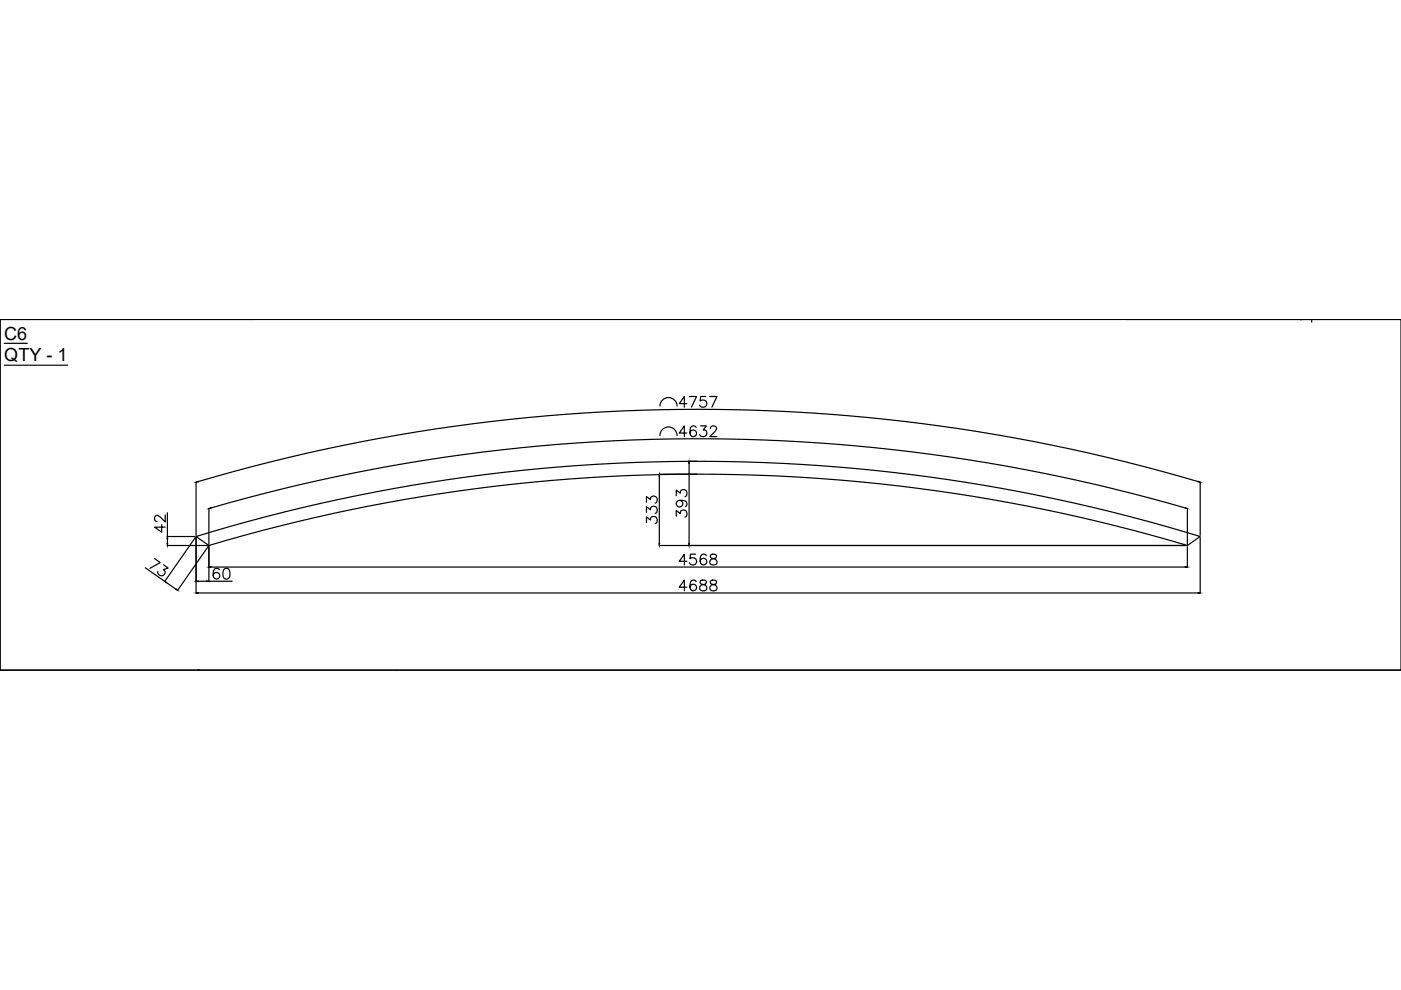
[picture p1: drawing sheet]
<svg xmlns="http://www.w3.org/2000/svg" width="297mm" height="210mm" viewBox="0 0 297 210" stroke-linecap="round" stroke-linejoin="round" font-family="sans-serif">
<defs><g id="words">
<g font-size="3.8">
<text x=".9" y="72">C6</text>
<text x=".9" y="76.6">QTY - 1</text>
<text x=".2" y="145">SP14</text>
<text x="26.4" y="145.5">QTY - 1 SP15</text>
</g>
</g></defs>
<!-- layer: 0 -->
<g fill="none" stroke="#000" stroke-width=".25">
<path d="M.1 67.7h296.9v74.4h-296.9zM.1 67.7h53.6M.9 72.8h4.9M.9 77.4h13.4M25.9 67.7h.1M53.7 67.7h.1M238.8 67.7h58.2M275.8 67.7v.1M278.1 67.7v.6M280.9 67.7h.1M139.9 92.3a1.82 1.82 0 0 1 1.8-1.8 1.82 1.82 0 0 1 1.8 1.8M139.9 86.1a1.82 1.82 0 0 1 1.8-1.8 1.82 1.82 0 0 1 1.8 1.8"/>
<path d="M145.6 91.8h-1.6l1.1-1.5v2.3M145.6 85.6h-1.6l1.1-1.5v2.2M146 97.8h1.8M146.1 98.3v16.9M146.2 84.1h1.5l-1.1 2.2M147.6 90.6a.67 .67 0 0 0-1-.2 1.8 1.8 0 0 0 0 2.1 .7 .7 0 0 0 1-.3 .7 .7 0 0 0-.4-1 .7 .7 0 0 0-.9 .6M148.6 90.3h1.2l-.7 .9a.73 .73 0 0 1 .8 .8 .73 .73 0 0 1-1 .6l-.3-.1-.3-.4M149.6 84.1h-1l-.2 .9a.8 .8 0 0 1 1.3 0 .8 .8 0 0 1-.2 1.2 .8 .8 0 0 1-1.2-.3M150.5 84.1h1.5l-1.1 2.2M150.6 90.8l.1-.3 .3-.2 .7 .1a.52 .52 0 0 1 .1 .8l-1.3 1.4h1.5M32.7 118.4l1.3 .9-2.2 1.2M34.3 111.2v1.6l-1.5-1h2.2"/>
<path d="M34.7 119.8l1 .6-1.1 .4a.73 .73 0 0 1 .2 1.1 .73 .73 0 0 1-1.2-.1l-.2-.3 .1-.3M35 109.2v1.5l-1-1.1a.69 .69 0 0 0-1.1-.1l-.1 .6 .2 .4 .3 .1M35.4 115.7h8.7M35.4 113.8h5.9M35.5 108.7v5.1M35.5 114.2v1M41.4 113.9l-6.5 9.4M41.6 113.8a363.3 363.3 0 0 1 212.9 0l-2.8 1.9a363.3 363.3 0 0 0-207.4 0zM41.6 102.2v11.3M41.6 114v11.8M42 102.1a374.4 374.4 0 0 1 212 0M44.2 115.8l-6.6 9.4"/>
<path d="M44.3 107.8v7.6M44.3 115.9v7.4M44.7 107.7a370.9 370.9 0 0 1 206.6 0M137.1 110.8v-1.2l.8 .7a.73 .73 0 0 1 .9-.8 .73 .73 0 0 1 .5 1l-.1 .3-.3 .2M137.1 108.6v-1.2l.8 .7a.76 .76 0 0 1 1.1-.7 .76 .76 0 0 1 .2 1.2l-.3 .3M137.1 106.5v-1.2l.8 .6a.73 .73 0 0 1 .9-.7 .73 .73 0 0 1 .5 .9l-.1 .4-.3 .2M139.7 115.7h111.8M139.7 100.5h8.1M139.8 101v14.2M143.4 109.4v-1.2l.8 .7a.73 .73 0 0 1 .9-.8 .73 .73 0 0 1 .5 1l-.1 .3-.3 .2M143.4 105.1v-1.2l.8 .7a.76 .76 0 0 1 1.1-.7 .76 .76 0 0 1 .2 1.2l-.3 .2M144.1 106.1a.71 .71 0 0 1 .6 1 .71 .71 0 0 1-1.1 .2 .71 .71 0 0 1 .1-1.1 2.05 2.05 0 0 1 1.8 .2 .68 .68 0 0 1-.2 1"/>
<path d="M145.6 119h-1.6l1.1-1.5v2.3M147.5 117.5h-1.1l-.1 1a.8 .8 0 0 1 1.2 0 .8 .8 0 0 1-.2 1.2 .8 .8 0 0 1-1.1-.4M149.8 117.8a.66 .66 0 0 0-1-.2 1.73 1.73 0 0 0 0 2.1 .71 .71 0 0 0 1-.4 .71 .71 0 0 0-.5-.9 .71 .71 0 0 0-.9 .6M150.7 117.6a.45 .45 0 0 0 .2 .8 .84 .84 0 0 1 .9 .2 .84 .84 0 0 1 .1 1 .81 .81 0 0 1-.9 .2 .81 .81 0 0 1-.5-.8 1.36 1.36 0 0 1 1.3-.7l.1-.5a.84 .84 0 0 0-1.2-.2zM251.7 107.8v7.6M251.7 115.9v4.4M254.5 102.2v11.3M254.5 114v11.8M30.8 120.4l4.1 2.9M35.3 123.5l2 1.4M42 125.7h212M42 123.2h1.8"/>
<path d="M44.3 123.2h4.9M44.7 120.2h206.6M46.5 120.8a.67 .67 0 0 0-1-.2 1.75 1.75 0 0 0 0 2.1 .71 .71 0 0 0 1.1-.3 .71 .71 0 0 0-.5-1 .71 .71 0 0 0-.9 .6M47.6 120.6a.74 .74 0 0 1 1.1 .3 1.92 1.92 0 0 1-.3 1.8 .75 .75 0 0 1-1-.4 1.88 1.88 0 0 1 .2-1.7zM145.6 124.5h-1.6l1.1-1.5v2.3M147.6 123.3a.67 .67 0 0 0-1-.2 1.79 1.79 0 0 0 0 2.1 .7 .7 0 0 0 1-.4 .7 .7 0 0 0-.4-.9 .7 .7 0 0 0-.9 .6M148.6 123.1a.46 .46 0 0 0 .2 .8 .94 .94 0 0 1 1.1 .9 .75 .75 0 0 1-1 .5 .75 .75 0 0 1-.5-1l.3-.2a.97 .97 0 0 0 1.1-.8 .86 .86 0 0 0-1.2-.2zM150.7 123.1a.46 .46 0 0 0 .2 .8 .84 .84 0 0 1 .9 .2 .84 .84 0 0 1 .1 .9 .81 .81 0 0 1-.9 .3 .81 .81 0 0 1-.5-.8 1.32 1.32 0 0 1 1.3-.7l.1-.5a.85 .85 0 0 0-1.2-.2zM.1 142.1h296.9"/>
</g>
<g fill="#000" stroke="#000" stroke-width=".21">
<path d="M146.1 97.8l.1 .5h-.2zM35.4 115.2h.2l-.1 .5zM35.5 113.8l.1 .4h-.2zM41.6 102.2l.4-.2v.2zM44.3 107.8l.4-.2v.2zM139.8 100.5l.1 .5h-.2zM139.7 115.2h.2l-.1 .5zM146 115.2h.2l-.1 .5zM251.3 107.6l.4 .2h-.4zM254 102l.5 .2h-.5zM34.9 123.3l.4 .2v.1zM37.3 124.8l.4 .4-.5-.2z"/>
<path d="M41.6 125.7l.4-.1v.2zM41.6 123.2h.4v.1zM43.8 123.2h.5l-.5 .1zM44.3 120.2h.4v.1zM251.3 120.2h.4l-.4 .1zM254 125.6l.5 .1-.5 .1z"/>
<circle cx=".1" cy="142.1" r=".1"/>
<circle cx="42.1" cy="142.1" r=".11"/>
</g>
<use href="#words"/>
</svg>
